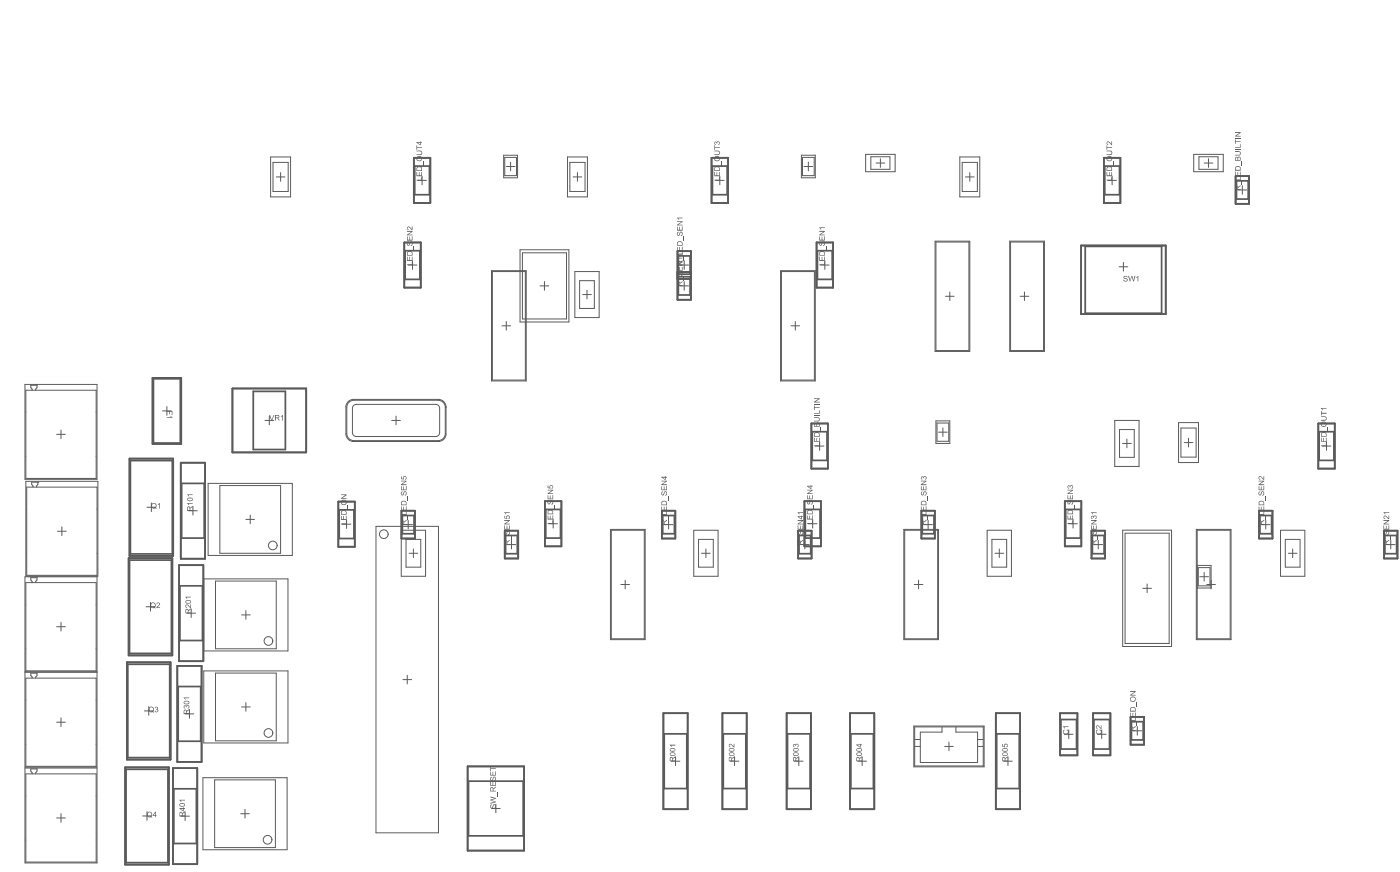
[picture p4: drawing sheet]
<svg xmlns="http://www.w3.org/2000/svg" width="537mm" height="334mm" viewBox="0 0 537 334" stroke-linecap="round" stroke-linejoin="round" font-family="sans-serif">
<g fill="none" stroke="#5a5a5a" stroke-width=".38">
<path d="M193.2 59.5h5.3v8.6h-5.3zM307.4 59.5h5.3v8.6h-5.3zM332 59.1h11.3v6.7h-11.3zM457.8 59.1h11.3v6.7h-11.3zM103.8 60.1h7.6v15.3h-7.6zM106 67.8h3.3M107.6 66.1v3.3M160.2 69.1h3.3M161.9 67.5v3.3M194.2 63.8h3.3M195.8 62.1v3.4M217.6 60.1h7.7v15.3h-7.7z"/>
<path d="M219.8 67.8h3.3M221.5 66.1v3.3M274.4 69.1h3.3M276.1 67.5v3.3M308.3 63.8h3.4M310 62.1v3.4M336 62.5h3.3M337.6 60.8v3.3M368.1 60.1h7.7v15.3h-7.7zM369 62.2h5.8v11.2h-5.8zM370.3 67.8h3.3M371.9 66.1v3.3"/>
<path d="M424.9 69.1h3.3M426.5 67.5v3.3M459.8 60.1h7.3v4.8h-7.3zM461.8 62.5h3.3M463.5 60.8v3.3M474.8 72.8h3.3M476.5 71.1v3.3M158.2 99.9v3.3M199.4 95.7h18.8v27.7h-18.8zM262.4 99.9v3.3M316.3 99.9v3.3M358.6 92.4h13.3v42.2h-13.3z"/>
<path d="M387.2 92.4h13.4v42.2h-13.4zM156.5 101.5h3.4M188.5 103.7h13.3v42.2h-13.3zM188.8 104h12.7v41.6h-12.7zM207.1 109.5h3.4M208.8 107.9v3.3M220.5 104h9.3v17.7h-9.3zM222.3 107.5h5.7v10.7h-5.7zM223.5 112.9h3.3M225.1 111.2v3.3M260.7 109.5h3.4M260.7 101.5h3.4"/>
<path d="M262.4 107.9v3.3M299.4 103.7h13.3v42.2h-13.3zM299.7 104h12.6v41.6h-12.6zM314.7 101.5h3.3M362.6 113.5h3.3M364.3 111.9v3.3M391.2 113.5h3.4M392.9 111.9v3.3M429.2 102.2h3.3M430.9 100.5v3.4M192.5 124.8h3.3M194.2 123.2v3.3"/>
<path d="M303.4 124.8h3.3M305 123.2v3.3M9.6 147.3h27.6v36.3h-27.6zM62.3 157.4h3.4M64 155.8v3.3M103.3 159.4v3.3M133 156.1v10M135.2 156.4v9.3M135.7 153l-1.8 .6-1.1 1.5-.1 11.3a2.92 2.92 0 0 0 3 2.7h32.3M135.7 153h32.3l1.3 .3 1.4 1.2 .4 1.3v10.6a2.91 2.91 0 0 1-3.1 2.7M135.7 153.3h32.3M136.7 154.9h30.4"/>
<path d="M151.9 159.4v3.3M168.6 156.4v9.3M170.8 156.1v10M21.7 166.4h3.4M23.4 164.7v3.4M101.6 161.1h3.4M135.7 168.8h32.3M136.7 167.2h30.4M150.2 161.1h3.4M312.7 170.9h3.3M314.3 169.2v3.4M358.9 161.2h5.4v8.7h-5.4z"/>
<path d="M359.4 162.1h4.5v7h-4.5zM359.9 165.6h3.4M361.6 163.9v3.3M427.5 161.1h9.3v17.6h-9.3zM429.4 164.6h5.6v10.6h-5.6zM430.5 169.9h3.4M432.2 168.2v3.4M452 161.9h7.6v15.3h-7.6zM452.9 164h5.8v11.1h-5.8zM454.2 169.6h3.3M455.8 167.9v3.3M507.1 170.9h3.3"/>
<path d="M508.8 169.2v3.4M9.9 184.4h27.6v36.4h-27.6zM56.4 194.3h3.3M58 192.7v3.3M72.3 195.7h3.4M74 194v3.3M79.8 185.2h32.3v27.6h-32.3zM94.3 199h3.3M96 197.3v3.4M132.9 199.2v3.3M156.5 199.3v3.4M212.1 199v3.3"/>
<path d="M256.4 199.3v3.4M311.7 199v3.3M356 199.3v3.4M411.5 199v3.3M485.4 199.3v3.4M22.1 203.5h3.3M23.7 201.9v3.3M131.2 200.8h3.4M144.2 201.7h24v117.4h-24zM153.9 203.2h9.3v17.6h-9.3zM154.9 201h3.3M155.7 206.6h5.7v10.7h-5.7z"/>
<path d="M156.9 212h3.3M158.5 210.3v3.3M194.5 208.6h3.3M196.2 207v3.3M210.5 200.7h3.3M234.1 202.8h13.3v42.3h-13.3zM234.4 203.2h12.7v41.5h-12.7zM254.8 201h3.3M266.1 203.2h9.3v17.6h-9.3zM267.9 206.6h5.7v10.7h-5.7zM269.1 212h3.3M270.7 210.3v3.3"/>
<path d="M307 208.6h3.3M308.7 207v3.3M310 200.7h3.3M346.6 202.8h13.3v42.3h-13.3zM347 203.2h12.6v41.5h-12.6zM354.3 201h3.3M378.6 203.2h9.3v17.6h-9.3zM380.4 206.6h5.7v10.7h-5.7zM381.6 212h3.3M383.2 210.3v3.3M409.9 200.7h3.3M419.5 208.6h3.4"/>
<path d="M421.2 207v3.3M430.6 203.1h18.7v44.6h-18.7zM458.8 202.8h13.3v42.3h-13.3zM459.1 203.2h12.7v41.5h-12.7zM459.2 216.6h5.3v9M461.8 219.3v3.3M483.8 201h3.3M491.1 203.2h9.3v17.6h-9.3zM492.9 206.6h5.7v10.7h-5.7zM494.1 212h3.3M495.8 210.3v3.3M531.7 208.6h3.3"/>
<path d="M533.4 207v3.3M9.6 221h27.6v36.3h-27.6zM23.4 238.4v3.4M56 232.5h3.4M57.7 230.8v3.3M71.7 234.9h3.3M73.3 233.3v3.3M78.2 221.8h32.2v27.6h-32.2zM92.6 235.6h3.4M94.3 233.9v3.3M238.1 223.9h3.3M239.8 222.3v3.3"/>
<path d="M350.6 223.9h3.4M352.3 222.3v3.3M438.3 225.4h3.3M439.9 223.7v3.4M459.2 225.3h5.3M460.2 221h3.3M462.8 223.9h3.3M9.6 257.6h27.6v36.3h-27.6zM21.7 240.1h3.4M78.2 257h32.2v27.6h-32.2zM156.2 258.7v3.3M21.7 276.7h3.4"/>
<path d="M23.4 275v3.4M55.4 272.4h3.3M57 270.7v3.3M71 273.5h3.3M72.7 271.8v3.4M92.6 270.8h3.4M94.3 269.2v3.3M154.5 260.4h3.3M350.5 278.2h26.9v15.6h-26.9zM350.8 278.5h26.3v15h-26.3zM361.3 278.5v2h-8.3v11.6h21.9v-11.6h-8.3v-2M409.9 279.7v3.3"/>
<path d="M422.5 279.7v3.3M434.5 280h3.3M436.2 278.3v3.4M9.6 294.3h27.6v36.3h-27.6zM77.8 298h32.3v27.6h-32.3zM257.4 291.6h3.3M259.1 290v3.3M280.1 291.6h3.3M281.7 290v3.3M304.7 291.6h3.3M306.4 290v3.3M329 291.6h3.3"/>
<path d="M330.7 290v3.3M350.8 286h2.2M350.8 283.3h2.2M362.3 286h3.3M363.9 284.3v3.3M374.9 286h2.2M374.9 283.3h2.2M384.9 291.6h3.3M386.6 290v3.3M408.2 281.3h3.3M420.9 281.3h3.3M21.7 313.4h3.4"/>
<path d="M23.4 311.7v3.3M54.7 312.6h3.3M56.4 311v3.3M69.3 312.7h3.4M71 311v3.3M92.3 311.8h3.3M94 310.1v3.3M188.5 309.8h3.3M190.2 308.1v3.3"/>
</g>
<g fill="none" stroke="#5a5a5a" stroke-width=".66">
<path d="M158.7 60.5h6.3v17.3h-6.3zM272.9 60.5h6.3v17.3h-6.3zM423.4 60.5h6.3v17.3h-6.3zM423.7 63.6h5.7v11h-5.7zM473.9 67.5h5.1v10.6h-5.1zM474.2 69.3h4.5v7h-4.5zM155.1 92.9h6.3v17.3h-6.3zM259.8 96.2h5.2v18.6h-5.2zM313.2 92.9h6.3v17.3h-6.3zM414.6 94.1h32.5v26.2h-32.5zM259.8 104.2h5.2M259.8 106.9h5.2"/>
<path d="M260.2 106h4.5v7h-4.5zM58.5 144.8h11v25.3h-11zM89.1 148.8h28.3v24.5h-28.3zM97.1 149.9h12.3v22.3h-12.3zM49.7 175.7h16.7v37.3h-16.7zM69.3 177.3h9.4v36.8h-9.4zM311.2 162.2h6.3v17.3h-6.3zM311.5 165.4h5.7v11h-5.7zM505.6 162.2h6.3v17.3h-6.3zM505.9 165.4h5.7v11h-5.7zM129.8 192.2h6.3v17.3h-6.3zM130.1 195.3h5.6v11h-5.6z"/>
<path d="M154 195.7h5.1v10.6h-5.1zM209 192h6.3v17.3h-6.3zM253.8 195.7h5.2v10.6h-5.2zM308.5 192h6.3v17.3h-6.3zM353.4 195.7h5.1v10.6h-5.1zM408.4 192h6.3v17.3h-6.3zM482.9 195.7h5.1v10.6h-5.1zM49.3 213.8h16.8v37.3h-16.8zM68.7 216.5h9.3v36.8h-9.3zM193.6 203.3h5.1v10.7h-5.1zM193.9 205.2h4.5v6.9h-4.5zM306.1 203.3h5.2v10.7h-5.2z"/>
<path d="M306.4 205.2h4.5v6.9h-4.5zM418.6 203.3h5.2v10.7h-5.2zM419 205.2h4.4v6.9h-4.4zM530.8 203.3h5.2v10.7h-5.2zM531.1 205.2h4.5v6.9h-4.5zM48.7 253.7h16.7v37.3h-16.7zM68 255.1h9.3v36.8h-9.3zM254.4 273.2h9.3v36.8h-9.3zM277.1 273.2h9.3v36.8h-9.3zM301.7 273.2h9.3v36.8h-9.3zM326 273.2h9.3v36.8h-9.3zM381.9 273.2h9.3v36.8h-9.3z"/>
<path d="M406.6 273.3h6.6v16.1h-6.6zM406.9 275.7h6v11.3h-6zM419.2 273.3h6.7v16.1h-6.7zM419.5 275.7h6v11.3h-6zM433.6 274.7h5.2v10.6h-5.2zM433.9 276.5h4.5v7h-4.5zM48 294h16.8v37.3h-16.8zM66.3 294.3h9.4v36.8h-9.4zM179.4 293.6h21.6v32.3h-21.6zM179.7 299.3h21v20.9h-21zM254.8 281.2h8.6v20.9h-8.6zM277.4 281.2h8.6v20.9h-8.6z"/>
<path d="M302 281.2h8.7v20.9h-8.7zM326.3 281.2h8.7v20.9h-8.7zM382.3 281.2h8.6v20.9h-8.6z"/>
</g>
<circle cx="170.8" cy="156.1" r=".17" fill="#5a5a5a"/>
<path d="M104.7 62.2h5.8v11.2h-5.8zM193.6 60.3h4.5v7h-4.5zM218.6 62.2h5.8v11.2h-5.8zM307.8 60.3h4.5v7h-4.5zM334 60.1h7.3v4.8h-7.3zM10.2 186.6v33.8M14.5 184.7v.9l-.5 1M37.2 186.6v8.5M84.3 186h23.3v26h-23.3zM37.2 212v8.4M459.6 217.5h4.5v6.9h-4.5z" fill="none" stroke="#5a5a5a" stroke-width=".38"/>
<path d="M159 63.6h5.7v11h-5.7zM273.2 63.6h5.7v11h-5.7zM58.8 145.1h10.4v24.6h-10.4zM69.7 185.2h8.6v21h-8.6z" fill="none" stroke="#5a5a5a" stroke-width=".66"/>
<circle cx="14.5" cy="184.7" r=".17" fill="#5a5a5a"/>
<g fill="none" stroke="#5a5a5a" stroke-width=".38">
<path d="M200.4 96.9h16.9v25.3h-16.9zM358.9 92.7h12.7v41.6h-12.7zM387.6 92.7h12.6v41.6h-12.6zM9.9 149.5h27v33.8h-27zM12.3 149.5l-.5-1v-.9h2.4v.9l-.5 1M135.7 153.3l-1.7 .7-.7 .9-.3 1.2M136.7 154.9l-1.2 .6-.3 .9M167.1 154.9l1.2 .6 .3 .9M168 153.3l1.2 .3 1 .8 .6 1.7M133 166.1l.3 1.2 .7 .9 1.7 .6M135.2 165.7l.3 .9 1.2 .6M168.6 165.7l-.3 .9-1.2 .6"/>
<path d="M170.8 166.1l-.3 1.2-.7 .9-1.8 .6M10.2 186.6h27M14.5 184.7h-2.3v.9l.4 1M37.2 195.1v16.9M431.5 204.3h16.9v42.2h-16.9zM9.9 223.2h27v33.8h-27zM10.2 220.4h27M12.3 223.2l-.5-1v-.9h2.4v.9l-.5 1M82.6 222.6h23.4v26h-23.4zM9.9 259.8h27v33.8h-27zM12.3 259.8l-.5-1v-.9h2.4v.9l-.5 1M82.6 257.9h23.4v25.9h-23.4z"/>
<path d="M9.9 296.5h27v33.8h-27zM12.3 296.5l-.5-1v-.9h2.4v.9l-.5 1M82.3 298.8h23.3v25.9h-23.3z"/>
<circle cx="104.6" cy="209" r="1.66"/>
<circle cx="147.2" cy="204.7" r="1.66"/>
<circle cx="103" cy="245.6" r="1.66"/>
<circle cx="103" cy="280.8" r="1.66"/>
<circle cx="102.6" cy="321.7" r="1.66"/>
</g>
<g fill="none" stroke="#5a5a5a" stroke-width=".66">
<path d="M158.7 60.5h6.3v17.3h-6.3zM272.9 60.5h6.3v17.3h-6.3zM423.4 60.5h6.3v17.3h-6.3zM473.9 67.5h5.1v10.6h-5.1zM155.1 92.9h6.3v17.3h-6.3zM155.4 96.1h5.6v10.9h-5.6zM259.8 96.2h5.2v18.6h-5.2zM260.2 98.1h4.5v6.9h-4.5zM313.2 92.9h6.3v17.3h-6.3zM313.5 96.1h5.7v10.9h-5.7zM414.6 94.1h32.5v26.2h-32.5zM416.2 94.4h29.3v25.6h-29.3z"/>
<path d="M259.8 104.2h5.2M259.8 106.9h5.2M58.5 144.8h11v25.3h-11zM89.1 148.8h28.3v24.5h-28.3zM49.7 175.7h16.7v37.3h-16.7zM50 176.5h16.1v35.7h-16.1zM69.3 177.3h9.4v36.8h-9.4zM311.2 162.2h6.3v17.3h-6.3zM505.6 162.2h6.3v17.3h-6.3zM129.8 192.2h6.3v17.3h-6.3zM154 195.7h5.1v10.6h-5.1zM154.3 197.5h4.5v7h-4.5z"/>
<path d="M209 192h6.3v17.3h-6.3zM209.3 195.2h5.7v11h-5.7zM253.8 195.7h5.2v10.6h-5.2zM254.2 197.5h4.5v7h-4.5zM308.5 192h6.3v17.3h-6.3zM308.8 195.2h5.7v11h-5.7zM353.4 195.7h5.1v10.6h-5.1zM353.7 197.5h4.5v7h-4.5zM408.4 192h6.3v17.3h-6.3zM408.7 195.2h5.7v11h-5.7zM482.9 195.7h5.1v10.6h-5.1zM483.2 197.5h4.5v7h-4.5z"/>
<path d="M49.3 213.8h16.8v37.3h-16.8zM49.7 214.6h16.1v35.7h-16.1zM68.7 216.5h9.3v36.8h-9.3zM193.6 203.3h5.1v10.7h-5.1zM306.1 203.3h5.2v10.7h-5.2zM418.6 203.3h5.2v10.7h-5.2zM530.8 203.3h5.2v10.7h-5.2zM69 224.4h8.7v21h-8.7zM48.7 253.7h16.7v37.3h-16.7zM49 254.5h16.1v35.8h-16.1zM68 255.1h9.3v36.8h-9.3zM68.3 263h8.7v21h-8.7z"/>
<path d="M254.4 273.2h9.3v36.8h-9.3zM277.1 273.2h9.3v36.8h-9.3zM301.7 273.2h9.3v36.8h-9.3zM326 273.2h9.3v36.8h-9.3zM381.9 273.2h9.3v36.8h-9.3zM406.6 273.3h6.6v16.1h-6.6zM419.2 273.3h6.7v16.1h-6.7zM433.6 274.7h5.2v10.6h-5.2zM48 294h16.8v37.3h-16.8zM48.3 294.7h16.1v35.8h-16.1zM66.3 294.3h9.4v36.8h-9.4zM179.4 293.6h21.6v32.3h-21.6z"/>
<path d="M66.7 302.2h8.6v21h-8.6z"/>
</g>
<g fill="#5a5a5a">
<path d="M262.2 106l.2 1.7z"/>
<path d="M259.8 104.3h.5v.2a.43 .43 0 0 0-.5 .6 .43 .43 0 0 0 .7 .1l.1-.4a.68 .68 0 0 1 1-.5 .68 .68 0 0 1 .1 1.1l-.6 .5 .3-.5a.44 .44 0 0 0 .2-.7 .44 .44 0 0 0-.7 .2l-.1 .3a.66 .66 0 0 1-1 .4 .66 .66 0 0 1 0-1.1z"/>
<path d="M259.7 102.2h.2v1.3h.6v-1.2h.3v1.2h.7v-1.3h.3v1.6h-2.1z"/>
<path d="M259.7 100.1h2.1v.4l-1.7 1.1h1.7v.2h-2.1v-.2l1.7-1.2h-1.7z"/>
<path d="M259.7 98.8h2.1v.2h-1.7l.3 .5h-.3z"/>
<path d="M259.7 97.2h2.1v.2h-1.7l.3 .4-.2 .1z"/>
<path d="M533.1 205h.3v1.8h-.3z"/>
<path d="M530.8 203.5l.5-.1v.2a.45 .45 0 0 0-.6 .5 .45 .45 0 0 0 .7 .3l.2-.8a.77 .77 0 0 1 1.2 .3 .77 .77 0 0 1-.6 1.1l-.2-.3 .4-.3a.48 .48 0 0 0 .1-.7 .48 .48 0 0 0-.6-.1 .48 .48 0 0 0-.1 .7v.1a.7 .7 0 0 1-1.1 .3 .7 .7 0 0 1 .1-1.2z"/>
<path d="M530.6 201.3h.2v1.3h.7v-1.2h.3v1.2h.7v-1.3h.3v1.6h-2.2z"/>
<path d="M530.6 199.2h2.2v.4l-1.7 1.1h1.7v.2h-2.2v-.2l1.7-1.1h-1.7z"/>
<path d="M530.7 197.8l.7-.3 1.1 1v-1h.3v1.4l-.9-.6a.48 .48 0 0 0-.7-.5 .48 .48 0 0 0-.2 .7l.3 .4a.77 .77 0 0 1-.6-1.1z"/>
<path d="M530.6 196.3h2.2v.2h-1.7l.3 .5h-.3z"/>
<path d="M421 205l.2 1.8z"/>
<path d="M418.5 203.7l.4-.3 .2 .2a.45 .45 0 0 0-.5 .5 .45 .45 0 0 0 .6 .4l.4-1a.77 .77 0 0 1 1.1 .5 .77 .77 0 0 1-.8 1v-.3a.62 .62 0 0 0 .4-.6 .62 .62 0 0 0-.4-.6l-.4 1a.62 .62 0 0 1-.9 .2 .62 .62 0 0 1-.1-.9z"/>
<path d="M418.5 201.3h.2v1.3h.6v-1.2h.3v1.2h.7v-1.3h.3v1.6h-2.1z"/>
<path d="M418.5 199.2h2.1v.4l-1.7 1.1h1.7v.2h-2.1v-.2l1.6-1.1h-1.6z"/>
<path d="M418.5 197.9l.2-.3 .7 .3 .2-.4h.6a.71 .71 0 0 1 .4 .8 .71 .71 0 0 1-.6 .6v-.3a.44 .44 0 0 0 .4-.5 .44 .44 0 0 0-.6-.3 .44 .44 0 0 0-.2 .6h-.3a.38 .38 0 0 0-.3-.5 .38 .38 0 0 0-.4 .4 .38 .38 0 0 0 .5 .3l-.1 .3-.5-.4z"/>
<path d="M418.5 196.3h2.1v.2h-1.7l.3 .5h-.2z"/>
<path d="M308.5 205l.1 1.8z"/>
<path d="M305.9 203.7l.6-.3a.83 .83 0 0 0-.1 1.2l.5-.6a.69 .69 0 0 1 1-.5 .69 .69 0 0 1 0 1.2l-.5 .3v-.3a.53 .53 0 0 0 .5-.6 .53 .53 0 0 0-.7-.4l-.2 .5a.62 .62 0 0 1-.8 .7 .62 .62 0 0 1-.3-1z"/>
<path d="M305.9 201.3h.3v1.3h.7v-1.2h.2v1.2h.7v-1.3h.2v1.6h-2.1z"/>
<path d="M305.9 199.2h2.1v.4l-1.7 1.1h1.7v.2h-2.1v-.2l1.7-1.1h-1.7z"/>
<path d="M305.9 196.3h2.1v.2h-1.7l.4 .4-.3 .1z"/>
<path d="M195.9 205l.2 1.8z"/>
<path d="M193.5 203.6l.3-.2 .3 .2a.45 .45 0 0 0-.6 .5 .45 .45 0 0 0 .7 .3l.1-.3a.73 .73 0 0 1 1.1-.7 .73 .73 0 0 1 0 1.3l-.6 .3 .1-.3a.62 .62 0 0 0 .4-.6 .62 .62 0 0 0-.4-.6l-.4 1a.68 .68 0 0 1-1.1 .2 .68 .68 0 0 1 .1-1.1z"/>
<path d="M193.4 201.3h.2v1.3h.7v-1.2h.3v1.2h.6v-1.3h.3v1.6h-2.1z"/>
<path d="M193.4 199.2h2.1v.4l-1.6 1.1h1.6v.2h-2.1v-.2l1.7-1.1h-1.7z"/>
<path d="M193.5 197.6h.2v.9h.5a.71 .71 0 0 1 .5-1 .71 .71 0 0 1 .9 .5 .71 .71 0 0 1-.6 .9v-.3a.46 .46 0 0 0 .1-.7 .46 .46 0 0 0-.7 0 .46 .46 0 0 0 .2 .7h-1.1z"/>
<path d="M193.4 196.3h2.1v.2h-1.6l.2 .4-.2 .1z"/>
<path d="M130.8 200.6h1.9v-1h.2v1.3h-2.1z"/>
<path d="M130.8 197.7h.3v1.2h.6v-1.2h.2v1.2h.8v-1.3h.2v1.6h-2.1z"/>
<path d="M133.3 193.6l.2 1.7z"/>
<path d="M130.8 189.4h2.1v.4l-1.7 1.1h1.7v.2h-2.1l1.6-1.4h-1.6z"/>
<path d="M103.2 159h.4l.7 1.9 .6-1.9h.3l-.9 2.1h-.2z"/>
<path d="M107.7 159.5l.8-.5v2.1h-.3v-1.7l-.4 .4z"/>
<path d="M436 276.4l.1 1.7z"/>
<path d="M433.4 275.9h1.9v-1h.2v1.4h-2.1z"/>
<path d="M433.4 273.1h.3v1.2h.7v-1.2h.2v1.2h.7v-1.3h.2v1.6h-2.1z"/>
<path d="M436 269l.1 1.7z"/>
<path d="M433.4 264.8h2.1v.3l-1.6 1.1h1.6v.3h-2.1v-.3l1.7-1.1h-1.7z"/>
<path d="M420.4 279.8l.5-.3 .1 .3a.73 .73 0 0 0-.3 1.1 .73 .73 0 0 0 1.1 .1 .66 .66 0 0 0 .5-.7 .66 .66 0 0 0-.6-.6l.1-.2 .3 .1 .4 .6-.1 .8-.6 .3h-.8l-.6-.4z"/>
<path d="M420.4 278.1a1.17 1.17 0 0 1 1.7 .8l.1-1h.2v1.4l-.8-.7a.51 .51 0 0 0-.5-.5 .51 .51 0 0 0-.5 .5l.3 .6a.73 .73 0 0 1-.5-1.1z"/>
<path d="M407.8 279.7l.4-.2 .1 .3a.76 .76 0 0 0-.2 1.1 .76 .76 0 0 0 1.1 .1l.4-.8-.5-.5 .3-.1 .4 .3v.8l-.6 .6h-.9l-.6-.4z"/>
<path d="M407.6 278.3h2.2v.2h-1.7l.4 .6h-.4z"/>
<path d="M384.4 285.1h.2v.8h.5a.71 .71 0 0 1 .5-1 .71 .71 0 0 1 .9 .6 .71 .71 0 0 1-.6 .8v-.2a.44 .44 0 0 0 .3-.7 .44 .44 0 0 0-.7-.1 .44 .44 0 0 0 0 .7v.3l-1.1-.2z"/>
<path d="M304.2 285.2l.7-.1 .3 .2 .1-.3h.6l.4 .7-.4 .6-.2-.2a.46 .46 0 0 0 .4-.6 .46 .46 0 0 0-.6-.3 .46 .46 0 0 0-.3 .6h-.2a.38 .38 0 0 0-.3-.5 .38 .38 0 0 0-.5 .4 .38 .38 0 0 0 .5 .4v.2a.7 .7 0 0 1-.5-1.1z"/>
<path d="M279.6 285.1h.1a1.48 1.48 0 0 1 1.7 .9v-1h.3v1.4l-.9-.6a.55 .55 0 0 0-.5-.6 .55 .55 0 0 0-.6 .6l.4 .3-.1 .2a.75 .75 0 0 1-.4-1.2z"/>
<path d="M256.9 285.3h2.1v.3h-1.7l.3 .5-.2 .1z"/>
<path d="M506.7 170.7h1.8v-1.1h.3v1.3h-2.1z"/>
<path d="M506.7 167.7h.2v1.3h.6v-1.2h.3v1.2h.7v-1.3h.3v1.5h-2.1z"/>
<path d="M509.1 163.7h.3v1.7h-.3z"/>
<path d="M506.7 159.5h1.1a.85 .85 0 0 1 1 .9 .85 .85 0 0 1-1 .8h-1.1v-.3h1.1a.56 .56 0 0 0 .7-.6 .56 .56 0 0 0-.7-.5h-1.1z"/>
<path d="M506.7 157.5h.2v.7h1.9v.3h-1.9v.7h-.2z"/>
<path d="M506.6 156.3h2.2v.3h-1.7l.3 .5h-.2z"/>
<path d="M188.1 308.4l.5-.2v.3a.44 .44 0 0 0-.5 .5 .44 .44 0 0 0 .6 .3 .44 .44 0 0 0 .3-.6 .68 .68 0 0 1 1-.4 .68 .68 0 0 1 .1 1.1l-.6 .4 .3-.5a.44 .44 0 0 0 .1-.7 .44 .44 0 0 0-.7 .1l-.1 .4a.65 .65 0 0 1-.9 .6 .65 .65 0 0 1-.1-1.1z"/>
<path d="M188.1 305.2l2.1 .6v.2l-1.9 .5 1.9 .6v.3l-2.1 .5v-.3l1.8-.4-1.8-.5v-.4l1.8-.4-1.8-.4z"/>
<path d="M190.6 303.5l.2 1.7z"/>
<path d="M188.1 299.6h.2v1.3h.6v-1.2h.2v1.2h.8v-1.4h.3v1.6h-2.1z"/>
<path d="M188.1 297.8l.5-.2-.1 .4a.43 .43 0 0 0-.3 .6 .43 .43 0 0 0 .6 .2 .43 .43 0 0 0 .2-.7v-.1a.77 .77 0 0 1 1.3 .2 .77 .77 0 0 1-.8 1l.3-.5a.43 .43 0 0 0 .2-.6 .43 .43 0 0 0-.7 0l-.2 .5a.66 .66 0 0 1-1 .4 .66 .66 0 0 1 0-1.1z"/>
<path d="M188.1 295.6h.2v1.3h.6v-1.2h.2v1.2h.8v-1.4h.3v1.6h-2.1z"/>
<path d="M188.1 293.7h.2v.6h1.9v.3h-1.9v.8h-.2z"/>
<path d="M312.2 170.7h1.9v-1.1h.3v1.3h-2.2z"/>
<path d="M312.2 167.7h.2v1.3h.7v-1.2h.3v1.2h.7v-1.3h.3v1.5h-2.2z"/>
<path d="M314.7 163.7h.3v1.7h-.3z"/>
<path d="M312.2 159.9h1.3a.81 .81 0 0 1 .9 .8 .81 .81 0 0 1-1 .8h-1.2v-.3h1.3a.56 .56 0 0 0 .6-.6 .56 .56 0 0 0-.7-.5h-1.2z"/>
<path d="M259.9 108.3v.9h.7l-.1-1zM259.7 108.1l.2-.1a.51 .51 0 0 1 .6-.1 .51 .51 0 0 1 .3 .6l1-.8v.4l-.9 .6v.5h.9v.4h-2.1z"/>
<path d="M530.9 207.4l-.1 1h.8l-.1-1zM530.7 207.2a.6 .6 0 0 1 .6-.2 .6 .6 0 0 1 .5 .6l1-.8v.4l-1 .8v.4h1v.3h-2.2z"/>
<path d="M418.7 207.4l-.1 1h.8l-.1-1zM418.5 207.2h.1a.61 .61 0 0 1 .7-.1 .61 .61 0 0 1 .3 .5l1-.8v.4l-1 .6v.6h1v.3h-2.1z"/>
<path d="M306.3 207.3l-.1 1.1h.7l-.1-1.1zM306.1 207.1l.6-.1 .4 .6 .9-.8v.4l-.9 .6v.6h.9v.3h-2.1z"/>
<path d="M306.3 198l1 .7v-.7zM305.9 197.8h1.4l.2-.3 .5 .5h-.5v1h-.2z"/>
<path d="M193.6 207.5v.9h.7v-.6a.37 .37 0 0 0-.2-.5 .37 .37 0 0 0-.5 .2zM193.5 207.2a.6 .6 0 0 1 .6-.2 .6 .6 0 0 1 .5 .6l.9-.8v.4l-.9 .7v.5h.9v.3h-2.1z"/>
<path d="M131.1 196.1v.8h1.6l-.3-1.1h-.9zM130.9 195.8l.4-.3 1.2 .1 .4 .6v1h-2.1z"/>
<path d="M131 192.4a.8 .8 0 0 0 1.6 0 .8 .8 0 0 0-1.6 0zM130.7 192.5a1.1 1.1 0 0 1 2.2 0 1.1 1.1 0 0 1-2.2 0z"/>
<path d="M105.8 159.3v.6h.6a.37 .37 0 0 0 .5-.3 .37 .37 0 0 0-.5-.3zM105.4 159h1.1a.59 .59 0 0 1 .6 .6 .59 .59 0 0 1-.6 .6l.8 .9h-.3l-.7-.9h-.5v.9h-.4z"/>
<path d="M433.7 278.8v.9h.7v-.9zM433.5 278.5l.2-.1a.63 .63 0 0 1 .9 .6l.9-.9v.4l-.9 .6v.6h.9v.4h-2.1z"/>
<path d="M433.8 271.4l-.1 .9h1.6l-.2-1-.9-.2zM433.6 271.1l.4-.2h1.1l.4 .6v1.1h-2.1z"/>
<path d="M433.6 267.9a.83 .83 0 0 0 1.6 0 .83 .83 0 0 0-1.6 0zM433.3 267.9a1.05 1.05 0 0 1 2.1 0 1.05 1.05 0 0 1-2.1 0z"/>
<path d="M384.6 290.4v1h.7l-.1-1zM384.4 290.3a.62 .62 0 0 1 .7-.3 .62 .62 0 0 1 .5 .5l.9-.7v.3l-.9 .7v.6h.9v.2h-2.1z"/>
<path d="M384.6 288.7v.1a.54 .54 0 0 0 .2 .6 .54 .54 0 0 0 .7 0 .55 .55 0 0 0 .7-.2 .55 .55 0 0 0-.1-.7 .55 .55 0 0 0-.7 0zM384.5 288.5l1.2-.2a.75 .75 0 0 1 .8 .9 .75 .75 0 0 1-1.2 .4h-.1a.7 .7 0 0 1-.7-.3 .7 .7 0 0 1 0-.8z"/>
<path d="M384.6 287.2a1.03 1.03 0 0 0 1.7 0l-.6-.4zM384.4 287l1.1-.4a.78 .78 0 0 1 1 .8 .78 .78 0 0 1-1.1 .6h-.1a.8 .8 0 0 1-.9-1z"/>
<path d="M328.8 290.4l-.1 1h.7l-.1-1.1zM328.5 290.2h.1a.64 .64 0 0 1 .6-.2 .64 .64 0 0 1 .5 .5l.9-.7v.3l-1 .9v.4h1v.2h-2.2z"/>
<path d="M328.7 288.8a.9 .9 0 0 0 .8 .6 .9 .9 0 0 0 .9-.6l-.4-.3zM328.5 288.6l.5-.3h.8a.75 .75 0 0 1 .8 .9 .75 .75 0 0 1-1.2 .4h-.1a.77 .77 0 0 1-.8-1z"/>
<path d="M328.7 287.1v.1a1.03 1.03 0 0 0 1.5 .4 .51 .51 0 0 0 0-.7 .51 .51 0 0 0-.7-.1zM328.5 286.9l.7-.3 .7 .1a.73 .73 0 0 1 .7 .9 .73 .73 0 0 1-1.1 .4h-.2a.8 .8 0 0 1-.8-1.1z"/>
<path d="M328.8 285.5l1 .7v-.7zM328.4 285.2h1.4l.3-.2 .5 .5h-.5v.9h-.3l-1.4-.9z"/>
<path d="M304.4 290.5v.9h.7v-.9zM304.2 290.2a.6 .6 0 0 1 .7-.2 .6 .6 0 0 1 .4 .5l1-.7v.3l-1 .7v.6h1v.2h-2.2z"/>
<path d="M304.4 288.7v.1a.57 .57 0 0 0 .2 .5 .57 .57 0 0 0 .6 .1 .51 .51 0 0 0 .7-.1 .51 .51 0 0 0 0-.7zM304.1 288.7l.4-.4h.9a.75 .75 0 0 1 .8 .9 .75 .75 0 0 1-1.1 .4h-.2a.68 .68 0 0 1-.8-.9z"/>
<path d="M304.4 287.1a.94 .94 0 0 0 1.6 .4 .81 .81 0 0 0-1.3-.6zM304.1 287l1.1-.4a.81 .81 0 0 1 1.2 .7 .81 .81 0 0 1-1.2 .7l-.4-.1a.67 .67 0 0 1-.7-.9z"/>
<path d="M279.8 290.4l-.1 1h.8l-.1-1zM279.5 290.3a.65 .65 0 0 1 .7-.3 .65 .65 0 0 1 .5 .5l1-.7v.3l-1 .7v.6h1v.2h-2.2z"/>
<path d="M279.8 288.7a.92 .92 0 0 0 1.5 .6l.1-.1a.53 .53 0 0 0-.1-.6 .53 .53 0 0 0-.6-.1zM279.5 288.6l.5-.3h.8a.75 .75 0 0 1 .8 .9 .75 .75 0 0 1-1.1 .4h-.1a.79 .79 0 0 1-.9-1z"/>
<path d="M279.8 287a.89 .89 0 0 0 .5 .8 .89 .89 0 0 0 .9-.1 .6 .6 0 0 0-.1-.8 .6 .6 0 0 0-.8 0zM279.5 287l1.2-.4a.77 .77 0 0 1 .9 .8 .77 .77 0 0 1-1 .6h-.1a.8 .8 0 0 1-1-1z"/>
<path d="M257.1 290.5v.9h.7v-.9zM257 290.2a.64 .64 0 0 1 .6-.2 .64 .64 0 0 1 .5 .5l.9-.7v.3l-.9 .7v.6h.9v.2h-2.1z"/>
<path d="M257.1 288.7a.59 .59 0 0 0 .2 .7 .59 .59 0 0 0 .8 0 .51 .51 0 0 0 .7-.5 .51 .51 0 0 0-.8-.4zM257 288.4l1.5-.1a.69 .69 0 0 1 .5 1 .69 .69 0 0 1-1 .3h-.4a.73 .73 0 0 1-.6-.4 .73 .73 0 0 1 0-.8z"/>
<path d="M257.1 287.1a.96 .96 0 0 0 1.5 .6 .52 .52 0 0 0 .1-.8 .52 .52 0 0 0-.7-.1zM256.9 287l1-.4a.76 .76 0 0 1 1 .3 .76 .76 0 0 1-.3 1h-1a.67 .67 0 0 1-.7-.9z"/>
<path d="M506.9 166.1v.9h1.6v-.5a.96 .96 0 0 0-1.6-.4zM506.8 165.8l.7-.3 1 .3 .3 1.5h-2.1z"/>
<path d="M506.8 162.6a.8 .8 0 0 0 1.6 0 .8 .8 0 0 0-1.6 0zM506.6 162.6a1.07 1.07 0 0 1 2.1 0 1.07 1.07 0 0 1-2.1 0z"/>
<path d="M188.3 302v1h.7v-1zM188.1 301.8a.64 .64 0 0 1 .7-.2 .64 .64 0 0 1 .4 .5l1-.7v.3l-1 .7v.6h1v.2h-2.1z"/>
<path d="M312.5 166.1l-.1 .9h1.7l-.1-.6a.87 .87 0 0 0-.6-.6 .87 .87 0 0 0-.9 .3zM312.4 165.8l1.1-.3a.87 .87 0 0 1 .9 1v.8h-2.2z"/>
<path d="M312.5 162.4l-.1 .8h.7v-.7zM313.4 162.4v.8h.7l-.1-.9zM312.3 162.2a.45 .45 0 0 1 .5-.2 .45 .45 0 0 1 .4 .3v-.1a.65 .65 0 0 1 .8-.3 .65 .65 0 0 1 .4 .8v.8h-2.2z"/>
</g>
<path d="M312.2 159.2h2.2" fill="none" stroke="#5a5a5a" stroke-width=".38"/>
<g fill="#5a5a5a">
<path d="M312.2 158.2h1.9v-1h.3v1.3h-2.2z"/>
<path d="M312.2 155.4h.2v.6h2v.3h-2v.8h-.2z"/>
</g>
<path d="M312.2 154.9h2.2" fill="none" stroke="#5a5a5a" stroke-width=".38"/>
<g fill="#5a5a5a">
<path d="M312.2 152.6h2.2v.2l-1.7 1.1h1.7v.3h-2.2v-.3l1.7-1.1h-1.7z"/>
<path d="M476.2 69.2l.2 1.8z"/>
<path d="M473.7 68.8h1.8v-1.1h.3v1.3h-2.1z"/>
<path d="M473.7 65.8h.2v1.3h.7v-1.2h.3v1.2h.6v-1.4h.3v1.6h-2.1z"/>
<path d="M476.2 61.8l.2 1.7z"/>
<path d="M473.7 57.9l1.8 .1 .4 .6a.87 .87 0 0 1-1 1h-1.2v-.3h1.3a.56 .56 0 0 0 .6-.6 .56 .56 0 0 0-.7-.5h-1.2z"/>
<path d="M474 71.5l-.1 1h.7v-.9zM473.8 71.3a.63 .63 0 0 1 .7-.1 .63 .63 0 0 1 .4 .5l.9-.7v.3l-.9 .8v.4h.9v.3h-2.1z"/>
<path d="M474 64.2l-.1 .9h1.6l-.1-1.1-.8-.1zM473.9 63.9l.5-.3 1.1 .2 .3 .3v1.3h-2.1z"/>
<path d="M474 60.4l-.1 .9h.7l-.1-.9zM474.9 60.3v1h.6v-.9zM473.8 60.3l.6-.2 .3 .3a.58 .58 0 0 1 .7-.4 .58 .58 0 0 1 .4 .8v.8h-2.1z"/>
</g>
<path d="M473.7 57.2h2.1" fill="none" stroke="#5a5a5a" stroke-width=".38"/>
<g fill="#5a5a5a">
<path d="M473.7 56.4h1.8v-1.1h.3v1.3h-2.1z"/>
<path d="M473.7 53.4h.2v.8h1.9v.2h-1.9v.7h-.2z"/>
</g>
<path d="M473.7 52.9h2.1" fill="none" stroke="#5a5a5a" stroke-width=".38"/>
<g fill="#5a5a5a">
<path d="M473.7 50.6h2.1v.4l-1.6 1.1h1.6v.2h-2.1v-.2l1.7-1.1h-1.7z"/>
<path d="M424.4 68.9h1.8v-1.1h.3v1.3h-2.1z"/>
<path d="M424.4 65.9h.2v1.3h.7v-1.2h.3v1.2h.6v-1.3h.3v1.6h-2.1z"/>
<path d="M426.9 61.9l.2 1.7z"/>
<path d="M424.4 57.7h1.6l.6 .7a.87 .87 0 0 1-.9 1h-1.3v-.3h1.3a.56 .56 0 0 0 .6-.6 .56 .56 0 0 0-.6-.5h-1.3z"/>
<path d="M424.4 55.7h.2v.7h1.9v.3h-1.9v.7h-.2z"/>
<path d="M424.5 54.4a1.37 1.37 0 0 1 1.7 .8v-1h.3v1.4l-.8-.6a.58 .58 0 0 0-.5-.5 .58 .58 0 0 0-.6 .3l.4 .7-.6-.4z"/>
<path d="M274 68.9h1.8v-1.1h.3v1.3h-2.1z"/>
<path d="M274 65.9h.2v1.3h.6v-1.2h.3v1.2h.7v-1.3h.3v1.6h-2.1z"/>
<path d="M276.5 61.9l.2 1.7z"/>
<path d="M274 57.7h1.2a.85 .85 0 0 1 .9 .9 .85 .85 0 0 1-1 .8h-1.1v-.3h1.2a.56 .56 0 0 0 .6-.6 .56 .56 0 0 0-.7-.5h-1.1z"/>
<path d="M274 55.7h.2v.7h1.9v.3h-1.9v.7h-.2z"/>
<path d="M274 54.4l.6-.2 .3 .3a.67 .67 0 0 1 1.1 0 .67 .67 0 0 1-.5 1v-.2a.43 .43 0 0 0 .4-.5 .43 .43 0 0 0-.6-.4 .43 .43 0 0 0-.2 .6h-.3a.36 .36 0 0 0-.3-.4 .36 .36 0 0 0-.4 .3 .36 .36 0 0 0 .5 .4l-.2 .2-.4-.3z"/>
<path d="M159.7 68.9h1.9v-1.1h.2v1.3h-2.1z"/>
<path d="M159.7 65.9h.3v1.3h.7v-1.2h.2v1.2h.7v-1.3h.2v1.6h-2.1z"/>
<path d="M162.3 61.9l.1 1.7z"/>
<path d="M159.7 57.7h1.6l.6 .7a.87 .87 0 0 1-.9 1h-1.3v-.3h1.3a.6 .6 0 0 0 .7-.5 .6 .6 0 0 0-.7-.6h-1.3z"/>
<path d="M159.7 55.7h.3v.7h1.8v.3h-1.8v.7h-.3z"/>
<path d="M63.9 157.5h2.2v1.4h-.2v-1.2h-.7v1.1h-.3v-1.1h-1z"/>
<path d="M63.9 159.9h1.7l-.3-.6h.3l.5 .8h-2.2z"/>
<path d="M71.8 192.7h2.1v.3h-1.7l.3 .4-.2 .1z"/>
<path d="M71.8 189.4h2.1v.3h-1.7l.3 .4-.2 .1z"/>
<path d="M71.2 231.8a1.37 1.37 0 0 1 1.8 .8v-1h.2v1.3l-.9-.6a.47 .47 0 0 0-.4-.6 .47 .47 0 0 0-.5 .5 .47 .47 0 0 0 .4 .5 .48 .48 0 0 1-.6-.1 .48 .48 0 0 1-.1-.6z"/>
<path d="M71.1 228.6h2.1v.3h-1.6l.3 .4-.3 .1z"/>
<path d="M60 231.2l.5-.4a.68 .68 0 0 1 .8 .4 .68 .68 0 0 1-.3 .9l-.7 .6h1.1v.2h-1.5l.6-.8a.51 .51 0 0 0 .6-.6 .51 .51 0 0 0-.6-.4l-.2 .4z"/>
<path d="M70.5 270.4a.51 .51 0 0 1 .5-.2 .51 .51 0 0 1 .4 .3 .67 .67 0 0 1 1.2 0 .67 .67 0 0 1-.6 1v-.2a.44 .44 0 0 0 .4-.5 .44 .44 0 0 0-.6-.4 .44 .44 0 0 0-.3 .6 .42 .42 0 0 0-.4-.5 .42 .42 0 0 0-.3 .6l.2 .4a.63 .63 0 0 1-.5-.4 .63 .63 0 0 1 0-.7z"/>
<path d="M70.4 267.2h2.1v.3h-1.6l.3 .4-.3 .1z"/>
<path d="M59.5 270.9h.1a.55 .55 0 0 1 .8 0 .55 .55 0 0 1-.1 .8 .66 .66 0 0 1 .1 1.2 .66 .66 0 0 1-1-.6h.2a.41 .41 0 0 0 .5 .3 .41 .41 0 0 0 .3-.5 .41 .41 0 0 0-.5-.2v-.3a.36 .36 0 0 0 .4-.3 .36 .36 0 0 0-.4-.4 .36 .36 0 0 0-.3 .5l-.2-.1z"/>
<path d="M68.7 306.4h2.2v.3h-1.6l.3 .4-.3 .1z"/>
<path d="M60.5 193.2l.8-.5v2.1h-.3v-1.6l-.4 .3z"/>
<path d="M314.2 101.3h1.9v-1h.2v1.3h-2.1z"/>
<path d="M314.2 98.3h.3v1.3h.6v-1.2h.3v1.2h.7v-1.3h.2v1.7h-2.1z"/>
<path d="M316.7 94.4l.2 1.7z"/>
<path d="M314.2 92.9l.6-.3-.1 .3a.47 .47 0 0 0-.3 .5 .47 .47 0 0 0 .5 .4l.2-.5a.68 .68 0 0 1 .9-.7 .68 .68 0 0 1 .3 1.1l-.7 .5 .2-.3a.59 .59 0 0 0 .4-.6 .59 .59 0 0 0-.5-.5l-.4 .6a.63 .63 0 0 1-.8 .7 .63 .63 0 0 1-.3-1z"/>
<path d="M314.2 90.6h.3v1.2h.6v-1.1h.3v1.1h.7v-1.2h.2v1.6h-2.1z"/>
<path d="M314.2 88.5h2.1v.3l-1.7 1.1h1.7v.3h-2.1v-.3l1.7-1.1h-1.7z"/>
<path d="M314.2 87.1h2.1v.3h-1.7l.4 .5-.3 .1z"/>
<path d="M156.1 101.3h1.8v-1h.3v1.3h-2.1z"/>
<path d="M156.1 98.3h.2v1.3h.7v-1.2h.3v1.2h.6v-1.3h.3v1.7h-2.1z"/>
<path d="M158.6 94.4l.2 1.7z"/>
<path d="M156.1 92.9l.4-.3 .2 .3a.44 .44 0 0 0-.5 .5 .44 .44 0 0 0 .6 .3l.2-.4a.68 .68 0 0 1 1-.7 .68 .68 0 0 1 .1 1.2l-.3 .4-.3-.2a.65 .65 0 0 0 .5-.6 .65 .65 0 0 0-.4-.6l-.4 .6a.65 .65 0 0 1-.9 .7 .65 .65 0 0 1-.2-1.1z"/>
<path d="M156.1 90.6h.2v1.2h.7v-1.1h.3v1.1h.6v-1.2h.3v1.6h-2.1z"/>
<path d="M156.1 88.5h2.1v.3l-1.7 1.1h1.7v.3h-2.1v-.3l1.7-1.1h-1.7z"/>
<path d="M156.2 86.9l.7-.1 1 1v-1h.3v1.3l-.8-.5a.55 .55 0 0 0-.5-.6 .55 .55 0 0 0-.6 .5l.4 .4-.2 .1a.68 .68 0 0 1-.3-1.1z"/>
<path d="M409.4 200.4h1.9v-1h.2v1.3h-2.1z"/>
<path d="M409.4 197.5h.3v1.2h.6v-1.1h.3v1.1h.7v-1.3h.2v1.7h-2.1z"/>
<path d="M412 193.5l.1 1.7z"/>
<path d="M409.5 192l.5-.3v.3a.43 .43 0 0 0-.5 .6 .43 .43 0 0 0 .8 .1v-.4a.67 .67 0 0 1 1-.6 .67 .67 0 0 1 .2 1.1l-.3 .5h-.3l.1-.2a.57 .57 0 0 0 .4-.7 .57 .57 0 0 0-.6-.4l-.3 .8a.62 .62 0 0 1-.9 .3 .62 .62 0 0 1-.1-1z"/>
<path d="M409.4 189.8h.3v1.2h.6v-1.2h.3v1.2h.7v-1.3h.2v1.6h-2.1z"/>
<path d="M409.4 187.6h2.1v.3l-1.7 1.1h1.7v.3h-2.1v-.3l1.7-1.1h-1.7z"/>
<path d="M409.4 186.3a.59 .59 0 0 1 1-.1 .63 .63 0 0 1 1.1 .1 .63 .63 0 0 1-.6 .9v-.2a.44 .44 0 0 0 .4-.5 .44 .44 0 0 0-.5-.4 .44 .44 0 0 0-.3 .6h-.2a.36 .36 0 0 0-.4-.4 .36 .36 0 0 0-.3 .4 .36 .36 0 0 0 .4 .3l-.1 .2-.4-.2z"/>
<path d="M309.6 200.4h1.8v-1h.3v1.3h-2.1z"/>
<path d="M309.6 197.5h.2v1.2h.6v-1.1h.3v1.1h.7v-1.3h.3v1.7h-2.1z"/>
<path d="M312.1 193.5l.2 1.7z"/>
<path d="M309.6 192l.4-.3 .1 .3a.4 .4 0 0 0-.4 .6 .4 .4 0 0 0 .7 .1l.1-.3a.67 .67 0 0 1 .9-.7 .67 .67 0 0 1 .3 1.1l-.4 .5h-.3v-.2a.51 .51 0 0 0 .4-.6 .51 .51 0 0 0-.6-.5l-.1 .6a.56 .56 0 0 1-.6 .7 .56 .56 0 0 1-.5-.7z"/>
<path d="M309.6 189.8h.2v1.2h.6v-1.2h.3v1.2h.7v-1.3h.3v1.6h-2.1z"/>
<path d="M309.6 187.6h2.1v.3l-1.7 1.1h1.7v.3h-2.1v-.3l1.6-1.1h-1.6z"/>
<path d="M210 200.4h1.9v-1h.2v1.3h-2.1z"/>
<path d="M210 197.5h.3v1.2h.6v-1.1h.2v1.1h.8v-1.3h.2v1.7h-2.1z"/>
<path d="M212.6 193.5l.1 1.7z"/>
<path d="M210 192l.5-.3 .1 .3a.48 .48 0 0 0-.4 .5 .48 .48 0 0 0 .6 .4l.1-.5a.72 .72 0 0 1 1.1-.6 .72 .72 0 0 1 0 1.3l-.2 .2-.4-.2a.51 .51 0 0 0 .5-.6 .51 .51 0 0 0-.6-.5l-.2 .5a.6 .6 0 0 1-.5 .8 .6 .6 0 0 1-.6-.7z"/>
<path d="M210 189.8h.3v1.2h.6v-1.2h.2v1.2h.8v-1.3h.2v1.6h-2.1z"/>
<path d="M210 187.6h2.1v.3l-1.6 1.1h1.6v.3h-2.1v-.3l1.6-1.1h-1.6z"/>
<path d="M210 186h.3v.8h.5a.69 .69 0 0 1 .4-.9 .69 .69 0 0 1 .9 .5 .69 .69 0 0 1-.5 .8v-.2a.47 .47 0 0 0 .1-.7 .47 .47 0 0 0-.7 0 .47 .47 0 0 0 .1 .7v.2l-1.1-.2z"/>
<path d="M262.2 98l.2 1.7z"/>
<path d="M259.7 97.5h1.8v-1h.3v1.3h-2.1z"/>
<path d="M259.7 94.6h.2v1.2h.6v-1.2h.3v1.2h.7v-1.3h.3v1.7h-2.1z"/>
<path d="M262.2 90.6l.2 1.7z"/>
<path d="M259.7 89.1l.4-.3 .2 .3a.45 .45 0 0 0-.5 .5 .45 .45 0 0 0 .6 .3l.2-.4a.68 .68 0 0 1 1-.6 .68 .68 0 0 1 .1 1.2l-.6 .3 .3-.5a.42 .42 0 0 0 .1-.7 .42 .42 0 0 0-.6 .3l-.1 .1a.6 .6 0 0 1-.6 .8 .6 .6 0 0 1-.6-.7z"/>
<path d="M259.7 86.9h.2v1.1h.6v-1.1h.3v1.1h.7v-1.2h.3v1.6h-2.1z"/>
<path d="M259.7 84.7h2.1v.3l-1.7 1.1h1.7v.3h-2.1v-.3l1.7-1.1h-1.7z"/>
<path d="M259.7 83.4h2.1v.2h-1.7l.3 .5-.2 .1z"/>
<path d="M485.2 197.4h.2v1.7h-.2z"/>
<path d="M482.7 196.9h1.9v-1h.2v1.4h-2.1z"/>
<path d="M482.7 194.1h.3v1.2h.6v-1.1h.2v1.1h.8v-1.3h.2v1.6h-2.1z"/>
<path d="M485.2 190h.2v1.7h-.2z"/>
<path d="M482.7 188.6l.5-.4 .1 .4a.39 .39 0 0 0-.5 .5 .39 .39 0 0 0 .7 .2l.1-.5a.75 .75 0 0 1 1.2-.3 .75 .75 0 0 1-.3 1.3l-.3 .1v-.3a.48 .48 0 0 0 .5-.6 .48 .48 0 0 0-.8-.3l-.1 .3a.67 .67 0 0 1-.9 .7 .67 .67 0 0 1-.2-1.1z"/>
<path d="M482.7 186.3h.3v1.3h.6v-1.2h.2v1.2h.8v-1.4h.2v1.6h-2.1z"/>
<path d="M482.7 184.2h2.1v.2l-1.7 1.1h1.7v.4h-2.1v-.4l1.6-1.1h-1.6z"/>
<path d="M482.8 182.6h.9l.9 .9v-1.1h.2v1.4l-.8-.6a.57 .57 0 0 0-.6-.5 .57 .57 0 0 0-.5 .5l.4 .6-.6-.4z"/>
<path d="M355.7 197.4l.2 1.7z"/>
<path d="M353.2 196.9h1.8v-1h.3v1.4h-2.1z"/>
<path d="M353.2 194.1h.2v1.2h.7v-1.1h.3v1.1h.6v-1.3h.3v1.6h-2.1z"/>
<path d="M355.7 190l.2 1.7z"/>
<path d="M353.4 188.3l.4-.1-.3 .5a.4 .4 0 0 0-.1 .5 .4 .4 0 0 0 .5 .1l.3-.6a.68 .68 0 0 1 1-.3 .68 .68 0 0 1 0 1.1l-.6 .4 .4-.6a.45 .45 0 0 0 .1-.7 .45 .45 0 0 0-.6 0 .45 .45 0 0 0-.1 .6l-.4 .6h-.6l-.2-.4z"/>
<path d="M353.2 186.3h.2v1.3h.7v-1.2h.3v1.2h.6v-1.4h.3v1.6h-2.1z"/>
<path d="M353.2 184.2h2.1v.2l-1.7 1.1h1.7v.4h-2.1v-.4l1.7-1.1h-1.7z"/>
<path d="M353.3 182.7l.6-.2 .3 .3a.62 .62 0 0 1 1.1 0 .62 .62 0 0 1-.5 1l-.1-.3a.43 .43 0 0 0 .4-.5 .43 .43 0 0 0-.5-.3 .43 .43 0 0 0-.3 .6h-.2a.38 .38 0 0 0-.3-.5 .38 .38 0 0 0-.4 .3 .38 .38 0 0 0 .4 .4l-.1 .3-.4-.3z"/>
<path d="M256.2 197.4l.2 1.7z"/>
<path d="M253.7 196.9h1.8v-1h.3v1.4h-2.1z"/>
<path d="M253.7 194.1h.2v1.2h.7v-1.1h.2v1.1h.7v-1.3h.3v1.6h-2.1z"/>
<path d="M256.2 190l.2 1.7z"/>
<path d="M253.8 188.5l.5-.3v.4a.45 .45 0 0 0-.6 .4 .45 .45 0 0 0 .6 .4 .45 .45 0 0 0 .3-.6v-.1a.74 .74 0 0 1 1.2-.1 .74 .74 0 0 1-.4 1.2l-.3 .1 .2-.3a.48 .48 0 0 0 .4-.7 .48 .48 0 0 0-.8-.2l-.2 .9-.6 .2-.5-.6z"/>
<path d="M253.7 186.3h.2v1.3h.7v-1.2h.2v1.2h.7v-1.4h.3v1.6h-2.1z"/>
<path d="M253.7 184.2h2.1v.2l-1.7 1.1h1.7v.4h-2.1v-.4l1.7-1.1h-1.7z"/>
<path d="M156.3 197.4l.2 1.7z"/>
<path d="M153.8 196.9h1.9v-1h.2v1.4h-2.1z"/>
<path d="M153.8 194.1h.3v1.2h.6v-1.1h.2v1.1h.8v-1.3h.2v1.6h-2.1z"/>
<path d="M156.3 190l.2 1.7z"/>
<path d="M153.9 188.5l.5-.3v.4a.41 .41 0 0 0-.4 .5 .41 .41 0 0 0 .6 .2l.1-.2a.73 .73 0 0 1 .9-.8 .73 .73 0 0 1 .2 1.2l-.5 .4-.1-.3a.48 .48 0 0 0 .6-.6 .48 .48 0 0 0-.7-.3l-.2 .5a.65 .65 0 0 1-1 .5 .65 .65 0 0 1 0-1.1z"/>
<path d="M153.8 186.3h.3v1.3h.6v-1.2h.2v1.2h.8v-1.4h.2v1.6h-2.1z"/>
<path d="M153.8 184.2h2.1v.2l-1.7 1.1h1.7v.4h-2.1v-.4l1.7-1.1h-1.7z"/>
<path d="M153.8 182.5h.3v.8l.6 .1-.2-.5 .5-.5a.7 .7 0 0 1 .9 .5 .7 .7 0 0 1-.6 .9v-.3a.5 .5 0 0 0 .2-.7 .5 .5 0 0 0-.8 0 .5 .5 0 0 0 .2 .7v.3l-1.1-.3z"/>
<path d="M430.9 106l.6-.3a.66 .66 0 0 1 .9 .6l-.4-.3a.39 .39 0 0 0-.5-.2 .39 .39 0 0 0-.3 .5 .39 .39 0 0 0 .5 .2l.1 .1a.71 .71 0 0 1 .5 1.2 .71 .71 0 0 1-1.2-.2l-.3-.2 .3-.3a.53 .53 0 0 0 .6 .6 .53 .53 0 0 0 .4-.7l-1-.3z"/>
<path d="M432.7 105.7h.3l.4 1.9 .5-1.9h.4l.4 1.9 .4-1.9h.4l-.6 2.1h-.3l-.5-1.8-.6 1.8h-.2z"/>
<path d="M435.8 106.2l.8-.5v2.1h-.3v-1.6l-.3 .3z"/>
<path d="M424.7 64.3l-.1 .9h1.6v-.5a.88 .88 0 0 0-.6-.7 .88 .88 0 0 0-.9 .3zM424.6 64l.7-.3 .9 .2 .3 .5v1.1h-2.1z"/>
<path d="M424.6 60.7a.85 .85 0 0 0 1.7 0 .85 .85 0 0 0-1.7 0zM424.4 60.7a1.05 1.05 0 0 1 2.1 0 1.05 1.05 0 0 1-2.1 0z"/>
<path d="M274.2 64.4v.8h1.6l-.2-1.1-1-.1zM274 64.1l.9-.4 .7 .2 .5 .6v1h-2.1z"/>
<path d="M274.1 60.7a.8 .8 0 0 0 1.6 0 .8 .8 0 0 0-1.6 0zM273.9 60.8a1.08 1.08 0 0 1 2.1 0 1.08 1.08 0 0 1-2.1 0z"/>
<path d="M160.1 64.3l-.1 .9h1.6v-.5a.88 .88 0 0 0-.6-.7 .88 .88 0 0 0-.9 .3zM159.9 64l.8-.3 .8 .2 .3 .4v1.2h-2.1z"/>
<path d="M160 60.7a.8 .8 0 0 0 1.6 0 .8 .8 0 0 0-1.6 0zM159.7 60.7a1.06 1.06 0 0 1 2.1 0 1.06 1.06 0 0 1-2.1 0z"/>
<path d="M160.1 54.7l1 .6v-.6zM159.7 54.4h1.4l.2-.2 .5 .5h-.5v.9h-.2z"/>
<path d="M72 194.5v.9h.7v-.9zM71.9 194.2a.66 .66 0 0 1 1.1 .4l.9-.8v.4l-.9 .7v.5h.9v.4h-2.1z"/>
<path d="M72 191.1v.1a.89 .89 0 0 0 .9 .6 .89 .89 0 0 0 .8-.6l-.2-.3zM71.9 190.9l1.2-.2a.73 .73 0 0 1 .8 .9 .73 .73 0 0 1-1.1 .4h-.1a.76 .76 0 0 1-.8-.2 .76 .76 0 0 1 0-.9z"/>
<path d="M71.4 233.8v.9h.6v-1.1zM71.2 233.5a.6 .6 0 0 1 .7-.2 .6 .6 0 0 1 .4 .6l.9-.8v.3l-.9 .7v.6h.9v.3h-2.1z"/>
<path d="M71.4 230.4a.94 .94 0 0 0 1.5 .5 .65 .65 0 0 0-.2-.8 .65 .65 0 0 0-.8 0zM71.2 230.2l1.1-.3a.77 .77 0 0 1 .9 .9 .77 .77 0 0 1-1.2 .4h-.2a.68 .68 0 0 1-.6-1z"/>
<path d="M58.1 231.3l-.1 .5a.66 .66 0 0 0 .2 .8 .66 .66 0 0 0 .7 .1l-.1-.4a.55 .55 0 0 0 .7-.1 .55 .55 0 0 0-.1-.8l-.5-.3zM57.8 231.2l1-.4a1.14 1.14 0 0 1 .6 2l.3 .3-.5-.3-.7 .2-.6-.3-.2-.5z"/>
<path d="M70.8 272.2l-.1 1h.7v-.9zM70.5 272a.63 .63 0 0 1 .7-.1 .63 .63 0 0 1 .4 .6l.9-.8v.3l-.9 .8v.4h.9v.4h-2.1z"/>
<path d="M70.7 269l.2 .5 .6 .1a.52 .52 0 0 0 .7-.1 .52 .52 0 0 0 0-.7l-1.2-.1zM70.5 268.8l.4-.3h1.1a.74 .74 0 0 1 .5 1 .74 .74 0 0 1-1.1 .3 .73 .73 0 0 1-.8-.2 .73 .73 0 0 1-.1-.8z"/>
<path d="M57.4 271.2l-.1 .5a.75 .75 0 0 0 .2 .8 .75 .75 0 0 0 .8 .1l-.2-.3a.57 .57 0 0 0 .7-.3 .57 .57 0 0 0-.2-.7l-.3-.4zM57.2 271.1a1.11 1.11 0 0 1 1.7 0 1.11 1.11 0 0 1-.1 1.6l.2 .4-.6-.3a1.1 1.1 0 0 1-1.2-.4 1.1 1.1 0 0 1 0-1.3z"/>
<path d="M69.1 311.4l-.1 1h.8l-.1-1zM68.8 311.3a.6 .6 0 0 1 .7-.2 .6 .6 0 0 1 .4 .6l1-.9v.4l-.9 .6v.6h.9v.4h-2.1z"/>
<path d="M69.3 309.9l.9 .6v-.6zM68.8 309.6h1.4l.2-.3v.3h.5v.3h-.5v.9h-.2z"/>
<path d="M69 308.2l.1 .4 .8 .2a.47 .47 0 0 0 .8-.2 .47 .47 0 0 0-.4-.7zM68.8 308l.5-.3h.8a.73 .73 0 0 1 .8 .9 .73 .73 0 0 1-1.1 .4h-.2a.76 .76 0 0 1-.8-1z"/>
<path d="M56.7 311.5v.2a.78 .78 0 0 0 .1 .9 .78 .78 0 0 0 .9 .2h-.4l.1-.3a.57 .57 0 0 0 .8-.2 .57 .57 0 0 0-.3-.8 .69 .69 0 0 0-1.2 0zM56.5 311.4l.5-.4 1 .2 .3 .4-.2 1.2 .2 .5-1.6-.3-.4-.8z"/>
<path d="M59.5 311.4l-.6 .9h.6zM59.5 311h.3v1.3h.2l-.2 .8h-.3v-.5h-.9z"/>
<path d="M58.3 193.3l.1 1.1 .8 .3-.1-.5a.52 .52 0 0 0 .7-.1 .52 .52 0 0 0-.1-.7l-.1-.1a.69 .69 0 0 0-.6-.4 .69 .69 0 0 0-.7 .4zM58.3 193l.6-.3a1.11 1.11 0 0 1 1.1 .7 1.11 1.11 0 0 1-.3 1.3l.3 .3-1.7-.4-.3-.5z"/>
<path d="M314.5 96.8v.9h1.6v-.5a.91 .91 0 0 0-.7-.7 .91 .91 0 0 0-.9 .3zM314.4 96.5l.7-.3 .9 .1 .3 .4v1.2h-2.1z"/>
<path d="M156.3 96.8v.9h1.6v-.6a.93 .93 0 0 0-1.6-.3zM156.3 96.5l.6-.3 1 .2 .3 1.5h-2.1z"/>
<path d="M409.7 195.9v.9h1.6v-.6a.93 .93 0 0 0-1.6-.3zM409.6 195.6l.4-.3 1.3 .2 .2 1.5h-2.1z"/>
<path d="M309.8 195.9v.9h1.6v-.5a.91 .91 0 0 0-.7-.7 .91 .91 0 0 0-.9 .3zM309.7 195.6l.4-.3 1.3 .2 .3 1.5h-2.1z"/>
<path d="M310 186.4l.9 .7v-.7zM309.6 186.1h1.3l.3-.2 .5 .5h-.5v.9h-.3z"/>
<path d="M210.3 195.9v.9h1.6l-.2-1-.9-.2zM210.1 195.7l.4-.4 1.2 .1 .4 .6v1h-2.1z"/>
<path d="M259.9 100.3v1h.7l-.1-1zM259.7 100.2a.65 .65 0 0 1 .6-.3 .65 .65 0 0 1 .6 .6l.9-.8v.3l-.9 .7v.6h.9v.3h-2.1z"/>
<path d="M259.9 93v.9h1.6l-.2-1.1-1-.1zM259.8 92.8l.4-.4 1.4 .3 .2 1.4h-2.1z"/>
<path d="M483 199.7l-.1 1h.8l-.1-1zM482.7 199.6a.67 .67 0 0 1 .7-.2 .67 .67 0 0 1 .5 .5l.9-.8v.5l-.9 .5v.6h.9v.4h-2.1z"/>
<path d="M483 192.5v.8h1.6l-.2-1-.9-.2zM482.8 192.2l.5-.3 1.1 .1 .4 .3v1.3h-2.1z"/>
<path d="M353.4 199.8v.9h.7v-.9zM353.3 199.6a.66 .66 0 0 1 1.1 .3l.9-.8v.5l-.9 .6v.5h.9v.4h-2.1z"/>
<path d="M353.5 192.4l-.1 .9h1.6l-.2-1.1-.9-.1zM353.4 192.1l.4-.2 1.2 .1 .3 1.6h-2.1z"/>
<path d="M253.9 199.8v.9h.7v-.9zM253.8 199.6l.1-.2a.55 .55 0 0 1 .6 0 .55 .55 0 0 1 .3 .5l1-.8v.5l-1 .5v.6h1v.4h-2.1z"/>
<path d="M254 192.4l-.1 .9h1.6l-.1-1-1-.2zM253.8 192.1l.5-.2 1.2 .1 .3 1.6h-2.1z"/>
<path d="M254.1 183l.9 .6v-.6zM253.7 182.7h1.3l.3-.3v.3h.5v.3h-.5v.8h-.3z"/>
<path d="M154.1 199.8v.9h.6v-1zM153.8 199.6a.67 .67 0 0 1 .7-.2 .67 .67 0 0 1 .5 .5l.9-.8v.5l-.9 .5v.6h.9v.4h-2.1z"/>
<path d="M154.1 192.4v.9h1.6l-.2-1-.9-.2zM153.9 192.2l.5-.3 1.3 .1 .2 1.6h-2.1z"/>
</g>
</svg>
